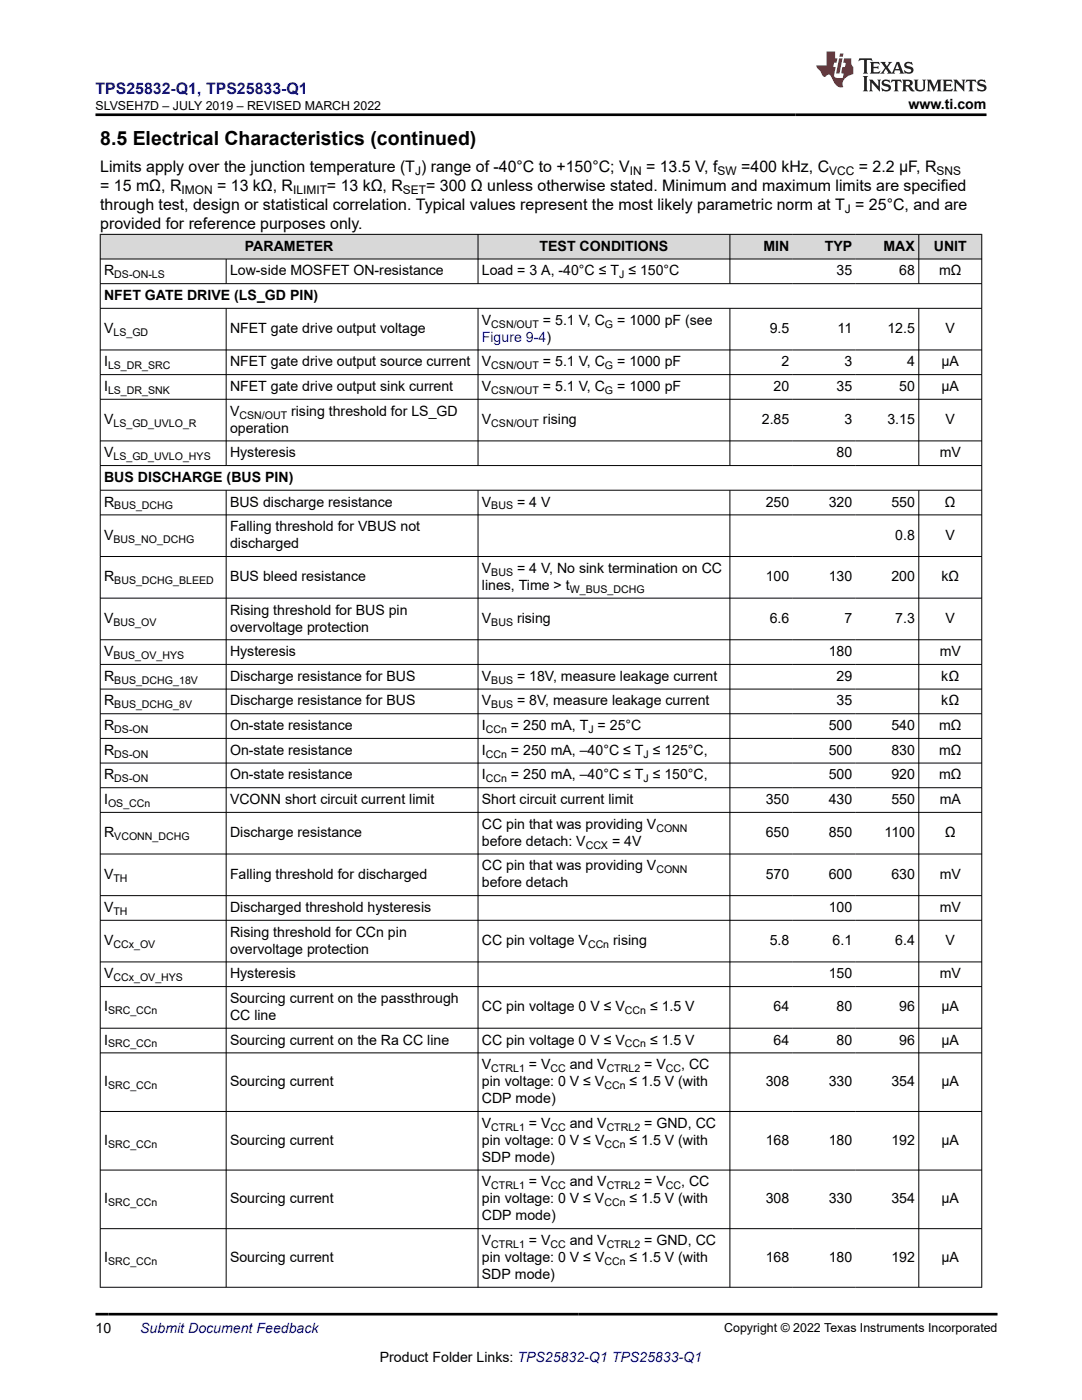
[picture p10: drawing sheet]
<svg xmlns="http://www.w3.org/2000/svg" width="216mm" height="279mm" viewBox="0 0 216 279" stroke-linecap="round" stroke-linejoin="round" font-family="sans-serif">
<defs><g id="words">
<text font-size="3.9" x="20" y="28.8">8.5 Electrical Characteristics (continued)</text>
<text font-size="3.2" fill="#00f" x="19" y="18.7">TPS25832-Q1, TPS25833-Q1</text>
<g font-size="3.2">
<text x="20" y="34.3">Limits apply over the junction temperature (T ) range of -40°C to +150°C; V</text>
<text x="128.9" y="34.3">= 13.5 V, f</text>
<text x="147.9" y="34.3">=400 kHz, C</text>
<text x="171.4" y="34.3">= 2.2 µF, R</text>
<text x="20" y="38.1">= 15 mΩ, R</text>
<text x="20" y="41.9">through test, design or statistical correlation. Typical values represent the most likely parametric norm at T = 25°C, and are</text>
<text x="43.3" y="38.1">= 13 kΩ, R</text>
<text x="65.2" y="38.1">= 13 kΩ, R</text>
<text x="85" y="38.1">= 300 Ω unless otherwise stated. Minimum and maximum limits are specified</text>
<text x="20" y="45.7">provided for reference purposes only.</text>
</g>
<g font-size="2.8">
<text x="181.3" y="21.8">www.ti.com</text>
<text x="48.9" y="50">PARAMETER</text>
<text x="107.7" y="50">TEST CONDITIONS</text>
<text x="152.3" y="50">MIN</text>
<text x="164.6" y="50">TYP</text>
<text x="176.3" y="50">MAX</text>
<text x="186.3" y="50">UNIT</text>
<text x="20.8" y="55">R</text>
<text x="20.8" y="59.9">NFET GATE DRIVE (LS_GD PIN)</text>
<text x="45.9" y="55">Low-side MOSFET ON-resistance</text>
<text x="96.2" y="55">Load = 3 A, -40°C ≤ T ≤ 150°C</text>
<text x="166.9" y="55">35</text>
<text x="179.4" y="55">68</text>
<text x="187.4" y="55">mΩ</text>
<text x="96.2" y="64.8">V</text>
<text x="108.3" y="64.8">= 5.1 V, C</text>
<text x="123.1" y="64.8">= 1000 pF (see</text>
<text x="20.8" y="66.5">V</text>
<text x="45.9" y="66.5">NFET gate drive output voltage</text>
<text x="153.6" y="66.5">9.5</text>
<text x="167.1" y="66.5">11</text>
<text x="177.1" y="66.5">12.5</text>
<text x="188.7" y="66.5">V</text>
<text x="20.8" y="73.1">I</text>
<text x="45.9" y="73.1">NFET gate drive output source current</text>
<text x="96.2" y="73.1">V</text>
<text x="108.3" y="73.1">= 5.1 V, C</text>
<text x="123.1" y="73.1">= 1000 pF</text>
<text x="155.9" y="73.1">2</text>
<text x="168.5" y="73.1">3</text>
<text x="181" y="73.1">4</text>
<text x="187.9" y="73.1">µA</text>
<text x="20.8" y="78">I</text>
<text x="45.9" y="78">NFET gate drive output sink current</text>
<text x="45.9" y="83">V</text>
<text x="58.1" y="83">rising threshold for LS_GD</text>
<text x="96.2" y="78">V</text>
<text x="108.3" y="78">= 5.1 V, C</text>
<text x="123.1" y="78">= 1000 pF</text>
<text x="154.4" y="78">20</text>
<text x="166.9" y="78">35</text>
<text x="179.4" y="78">50</text>
<text x="187.9" y="78">µA</text>
<text x="20.8" y="84.7">V</text>
<text x="45.9" y="86.3">operation</text>
<text x="96.2" y="84.7">V</text>
<text x="108.3" y="84.7">rising</text>
<text x="152" y="84.7">2.85</text>
<text x="168.5" y="84.7">3</text>
<text x="177.1" y="84.7">3.15</text>
<text x="188.7" y="84.7">V</text>
<text x="20.8" y="91.3">V</text>
<text x="45.9" y="91.3">Hysteresis</text>
<text x="166.9" y="91.3">80</text>
<text x="187.5" y="91.3">mV</text>
<text x="20.8" y="96.2">BUS DISCHARGE (BUS PIN)</text>
<text x="20.8" y="101.1">R</text>
<text x="45.9" y="101.1">BUS discharge resistance</text>
<text x="96.2" y="101.1">V</text>
<text x="103.2" y="101.1">= 4 V</text>
<text x="152.8" y="101.1">250</text>
<text x="165.4" y="101.1">320</text>
<text x="177.9" y="101.1">550</text>
<text x="188.6" y="101.1">Ω</text>
<text x="20.8" y="107.7">V</text>
<text x="45.9" y="106">Falling threshold for VBUS not</text>
<text x="178.6" y="107.7">0.8</text>
<text x="188.7" y="107.7">V</text>
<text x="45.9" y="109.4">discharged</text>
<text x="20.8" y="116">R</text>
<text x="45.9" y="116">BUS bleed resistance</text>
<text x="96.2" y="114.3">V</text>
<text x="96.2" y="117.7">lines, Time &gt; t</text>
<text x="103.2" y="114.3">= 4 V, No sink termination on CC</text>
<text x="152.8" y="116">100</text>
<text x="165.4" y="116">130</text>
<text x="177.9" y="116">200</text>
<text x="187.9" y="116">kΩ</text>
<text x="20.8" y="124.3">V</text>
<text x="45.9" y="122.6">Rising threshold for BUS pin</text>
<text x="96.2" y="124.3">V</text>
<text x="103.2" y="124.3">rising</text>
<text x="153.6" y="124.3">6.6</text>
<text x="168.5" y="124.3">7</text>
<text x="178.6" y="124.3">7.3</text>
<text x="188.7" y="124.3">V</text>
<text x="20.8" y="131">V</text>
<text x="45.9" y="126">overvoltage protection</text>
<text x="45.9" y="131">Hysteresis</text>
<text x="165.4" y="131">180</text>
<text x="187.5" y="131">mV</text>
<text x="20.8" y="135.9">R</text>
<text x="45.9" y="135.9">Discharge resistance for BUS</text>
<text x="96.2" y="135.9">V</text>
<text x="103.2" y="135.9">= 18V, measure leakage current</text>
<text x="166.9" y="135.9">29</text>
<text x="187.8" y="135.9">kΩ</text>
<text x="20.8" y="140.8">R</text>
<text x="45.9" y="140.8">Discharge resistance for BUS</text>
<text x="96.2" y="140.8">V</text>
<text x="103.2" y="140.8">= 8V, measure leakage current</text>
<text x="166.9" y="140.8">35</text>
<text x="187.8" y="140.8">kΩ</text>
<text x="20.8" y="145.7">R</text>
<text x="45.9" y="145.7">On-state resistance</text>
<text x="96.2" y="145.7">I</text>
<text x="102" y="145.7">= 250 mA, T = 25°C</text>
<text x="165.4" y="145.7">500</text>
<text x="177.9" y="145.7">540</text>
<text x="187.4" y="145.7">mΩ</text>
<text x="20.8" y="150.6">R</text>
<text x="20.8" y="155.6">R</text>
<text x="45.9" y="150.6">On-state resistance</text>
<text x="45.9" y="155.6">On-state resistance</text>
<text x="96.2" y="150.6">I</text>
<text x="96.2" y="155.6">I</text>
<text x="102" y="150.6">= 250 mA, –40°C ≤ T ≤ 125°C,</text>
<text x="102" y="155.6">= 250 mA, –40°C ≤ T ≤ 150°C,</text>
<text x="165.4" y="150.6">500</text>
<text x="165.4" y="155.6">500</text>
<text x="177.9" y="150.6">830</text>
<text x="177.9" y="155.6">920</text>
<text x="187.4" y="150.6">mΩ</text>
<text x="187.4" y="155.6">mΩ</text>
<text x="20.8" y="160.5">I</text>
<text x="45.9" y="160.5">VCONN short circuit current limit</text>
<text x="96.2" y="160.5">Short circuit current limit</text>
<text x="152.8" y="160.5">350</text>
<text x="165.4" y="160.5">430</text>
<text x="177.9" y="160.5">550</text>
<text x="187.5" y="160.5">mA</text>
<text x="20.8" y="167.1">R</text>
<text x="45.9" y="167.1">Discharge resistance</text>
<text x="96.2" y="165.4">CC pin that was providing V</text>
<text x="152.8" y="167.1">650</text>
<text x="165.4" y="167.1">850</text>
<text x="176.5" y="167.1">1100</text>
<text x="188.5" y="167.1">Ω</text>
<text x="96.2" y="168.8">before detach: V</text>
<text x="96.2" y="173.7">CC pin that was providing V</text>
<text x="122.1" y="168.8">= 4V</text>
<text x="20.8" y="175.4">V</text>
<text x="45.9" y="175.4">Falling threshold for discharged</text>
<text x="96.2" y="177.1">before detach</text>
<text x="152.8" y="175.4">570</text>
<text x="165.4" y="175.4">600</text>
<text x="177.9" y="175.4">630</text>
<text x="187.5" y="175.4">mV</text>
<text x="20.8" y="182">V</text>
<text x="45.9" y="182">Discharged threshold hysteresis</text>
<text x="165.4" y="182">100</text>
<text x="187.5" y="182">mV</text>
<text x="20.8" y="188.6">V</text>
<text x="45.9" y="186.9">Rising threshold for CCn pin</text>
<text x="45.9" y="190.3">overvoltage protection</text>
<text x="96.2" y="188.6">CC pin voltage V</text>
<text x="122.3" y="188.6">rising</text>
<text x="153.6" y="188.6">5.8</text>
<text x="166.1" y="188.6">6.1</text>
<text x="178.6" y="188.6">6.4</text>
<text x="188.7" y="188.6">V</text>
<text x="20.8" y="195.2">V</text>
<text x="45.9" y="195.2">Hysteresis</text>
<text x="165.4" y="195.2">150</text>
<text x="187.5" y="195.2">mV</text>
<text x="20.8" y="201.9">I</text>
<text x="45.9" y="200.2">Sourcing current on the passthrough</text>
<text x="45.9" y="203.6">CC line</text>
<text x="96.2" y="201.9">CC pin voltage 0 V ≤ V</text>
<text x="129.7" y="201.9">≤ 1.5 V</text>
<text x="154.4" y="201.9">64</text>
<text x="166.9" y="201.9">80</text>
<text x="179.4" y="201.9">96</text>
<text x="187.9" y="201.9">µA</text>
<text x="20.8" y="208.5">I</text>
<text x="45.9" y="208.5">Sourcing current on the Ra CC line</text>
<text x="96.2" y="208.5">CC pin voltage 0 V ≤ V</text>
<text x="129.7" y="208.5">≤ 1.5 V</text>
<text x="154.4" y="208.5">64</text>
<text x="166.9" y="208.5">80</text>
<text x="179.4" y="208.5">96</text>
<text x="187.9" y="208.5">µA</text>
<text x="96.2" y="213.4">V</text>
<text x="105.5" y="213.4">= V</text>
<text x="113.7" y="213.4">and V</text>
<text x="128.5" y="213.4">= V</text>
<text x="135.9" y="213.4">, CC</text>
<text x="20.8" y="216.8">I</text>
<text x="45.9" y="216.8">Sourcing current</text>
<text x="96.2" y="216.8">pin voltage: 0 V ≤ V</text>
<text x="96.2" y="220.2">CDP mode)</text>
<text x="125.6" y="216.8">≤ 1.5 V (with</text>
<text x="152.8" y="216.8">308</text>
<text x="165.4" y="216.8">330</text>
<text x="177.9" y="216.8">354</text>
<text x="187.9" y="216.8">µA</text>
<text x="96.2" y="225.1">V</text>
<text x="105.5" y="225.1">= V</text>
<text x="113.7" y="225.1">and V</text>
<text x="128.5" y="225.1">= GND, CC</text>
<text x="20.8" y="228.5">I</text>
<text x="45.9" y="228.5">Sourcing current</text>
<text x="96.2" y="228.5">pin voltage: 0 V ≤ V</text>
<text x="96.2" y="231.9">SDP mode)</text>
<text x="125.6" y="228.5">≤ 1.5 V (with</text>
<text x="152.8" y="228.5">168</text>
<text x="165.4" y="228.5">180</text>
<text x="177.9" y="228.5">192</text>
<text x="187.9" y="228.5">µA</text>
<text x="96.2" y="236.8">V</text>
<text x="105.5" y="236.8">= V</text>
<text x="113.7" y="236.8">and V</text>
<text x="128.5" y="236.8">= V</text>
<text x="135.9" y="236.8">, CC</text>
<text x="20.8" y="240.2">I</text>
<text x="45.9" y="240.2">Sourcing current</text>
<text x="96.2" y="240.2">pin voltage: 0 V ≤ V</text>
<text x="96.2" y="243.6">CDP mode)</text>
<text x="125.6" y="240.2">≤ 1.5 V (with</text>
<text x="152.8" y="240.2">308</text>
<text x="165.4" y="240.2">330</text>
<text x="177.9" y="240.2">354</text>
<text x="187.9" y="240.2">µA</text>
<text x="20.8" y="251.9">I</text>
<text x="45.9" y="251.9">Sourcing current</text>
<text x="96.2" y="251.9">pin voltage: 0 V ≤ V</text>
<text x="96.2" y="248.5">V</text>
<text x="105.5" y="248.5">= V</text>
<text x="113.7" y="248.5">and V</text>
<text x="125.6" y="251.9">≤ 1.5 V (with</text>
<text x="128.5" y="248.5">= GND, CC</text>
<text x="152.8" y="251.9">168</text>
<text x="165.4" y="251.9">180</text>
<text x="177.9" y="251.9">192</text>
<text x="187.9" y="251.9">µA</text>
<text x="96.2" y="255.3">SDP mode)</text>
<text x="19" y="266.1">10</text>
<text x="75.8" y="271.7">Product Folder Links: TPS25832-Q1 TPS25833-Q1</text>
</g>
<g font-size="2.8" fill="#00f">
<text x="96.2" y="68.2">Figure 9-4)</text>
<text x="28" y="266.1">Submit Document Feedback</text>
</g>
<g font-size="2.5">
<text x="19.1" y="21.9">SLVSEH7D – JULY 2019 – REVISED MARCH 2022</text>
<text x="144.5" y="265.8">Copyright © 2022 Texas Instruments Incorporated</text>
</g>
<g font-size="2.4">
<text x="82.8" y="34.9">J</text>
<text x="125.6" y="34.9">IN</text>
<text x="143.2" y="34.9">SW</text>
<text x="165.5" y="34.9">VCC</text>
<text x="186.9" y="34.9">SNS</text>
<text x="36.2" y="38.7">IMON</text>
<text x="58.5" y="38.7">ILIMIT</text>
<text x="80.4" y="38.7">SET</text>
<text x="168.6" y="42.5">J</text>
</g>
<g font-size="2.1">
<text x="22.8" y="55.5">DS-ON-LS</text>
<text x="123.5" y="55.5">J</text>
<text x="98" y="65.4">CSN/OUT</text>
<text x="120.7" y="65.4">G</text>
<text x="22.6" y="67.1">LS_GD</text>
<text x="21.6" y="73.7">LS_DR_SRC</text>
<text x="98" y="73.7">CSN/OUT</text>
<text x="120.7" y="73.7">G</text>
<text x="21.6" y="78.6">LS_DR_SNK</text>
<text x="47.8" y="83.5">CSN/OUT</text>
<text x="98" y="78.6">CSN/OUT</text>
<text x="120.7" y="78.6">G</text>
<text x="22.6" y="85.2">LS_GD_UVLO_R</text>
<text x="98" y="85.2">CSN/OUT</text>
<text x="22.6" y="91.8">LS_GD_UVLO_HYS</text>
<text x="22.8" y="101.7">BUS_DCHG</text>
<text x="98" y="101.7">BUS</text>
<text x="22.6" y="108.3">BUS_NO_DCHG</text>
<text x="22.8" y="116.6">BUS_DCHG_BLEED</text>
<text x="98" y="114.9">BUS</text>
<text x="113.7" y="118.3">W_BUS_DCHG</text>
<text x="22.6" y="124.9">BUS_OV</text>
<text x="98" y="124.9">BUS</text>
<text x="22.6" y="131.5">BUS_OV_HYS</text>
<text x="22.8" y="136.4">BUS_DCHG_18V</text>
<text x="98" y="136.4">BUS</text>
<text x="22.8" y="141.4">BUS_DCHG_8V</text>
<text x="98" y="141.4">BUS</text>
<text x="22.8" y="146.3">DS-ON</text>
<text x="96.9" y="146.3">CCn</text>
<text x="117.4" y="146.3">J</text>
<text x="22.8" y="151.2">DS-ON</text>
<text x="96.9" y="151.2">CCn</text>
<text x="128.4" y="151.2">J</text>
<text x="21.6" y="161">OS_CCn</text>
<text x="22.8" y="156.1">DS-ON</text>
<text x="96.9" y="156.1">CCn</text>
<text x="128.4" y="156.1">J</text>
<text x="22.8" y="167.7">VCONN_DCHG</text>
<text x="131" y="166">CONN</text>
<text x="116.9" y="169.4">CCX</text>
<text x="22.6" y="176">TH</text>
<text x="131" y="174.3">CONN</text>
<text x="22.6" y="182.6">TH</text>
<text x="22.6" y="189.2">CCx_OV</text>
<text x="117.3" y="189.2">CCn</text>
<text x="22.6" y="195.8">CCx_OV_HYS</text>
<text x="21.6" y="202.4">SRC_CCn</text>
<text x="124.7" y="202.4">CCn</text>
<text x="21.6" y="209">SRC_CCn</text>
<text x="124.7" y="209">CCn</text>
<text x="98" y="214">CTRL1</text>
<text x="109.8" y="214">CC</text>
<text x="121.1" y="214">CTRL2</text>
<text x="132.9" y="214">CC</text>
<text x="21.6" y="217.3">SRC_CCn</text>
<text x="120.6" y="217.3">CCn</text>
<text x="98" y="225.7">CTRL1</text>
<text x="109.8" y="225.7">CC</text>
<text x="121.1" y="225.7">CTRL2</text>
<text x="21.6" y="229">SRC_CCn</text>
<text x="120.6" y="229">CCn</text>
<text x="98" y="237.4">CTRL1</text>
<text x="109.8" y="237.4">CC</text>
<text x="121.1" y="237.4">CTRL2</text>
<text x="132.9" y="237.4">CC</text>
<text x="21.6" y="240.7">SRC_CCn</text>
<text x="120.6" y="240.7">CCn</text>
<text x="98" y="249">CTRL1</text>
<text x="109.8" y="249">CC</text>
<text x="121.1" y="249">CTRL2</text>
<text x="21.6" y="252.4">SRC_CCn</text>
<text x="120.6" y="252.4">CCn</text>
</g>
</g></defs>
<g fill="#d8d8d8">
<path d="M20 46.8h175.9v4.9h-175.9z" fill-rule="evenodd"/>
<path d="M20.1 46.8h75.2v4.8h-75.2z" fill-rule="evenodd"/>
<path d="M95.4 46.8h50.2v4.8h-50.2z" fill-rule="evenodd"/>
<path d="M145.7 46.8h12.5v4.8h-12.5z" fill-rule="evenodd"/>
<path d="M158.2 46.8h12.6v4.8h-12.6z" fill-rule="evenodd"/>
<path d="M170.8 46.8h12.5v4.8h-12.5z" fill-rule="evenodd"/>
<path d="M183.4 46.8h12.4v4.8h-12.4z" fill-rule="evenodd"/>
</g>
<g fill="none" stroke="#000" stroke-width=".2">
<path d="M19.9 46.8h176.1M19.9 51.7h176.1M19.9 56.6h176.1M20 46.7v210.3M45.1 51.7v5M95.4 46.7v10M145.6 46.7v10M183.3 46.7v10M195.9 46.7v210.3M19.9 61.5h176.1M19.9 69.8h176.1M19.9 74.8h176.1"/>
<path d="M19.9 79.7h176.1M45.1 61.5v31.5M95.4 61.5v31.5M145.6 61.5v31.5M183.3 61.5v31.5M19.9 88h176.1M19.9 92.9h176.1M19.9 97.8h176.1M45.1 97.8v159.2M95.4 97.8v159.2M145.6 97.8v159.2M183.3 97.8v159.2"/>
<path d="M19.9 102.8h176.1M19.9 111.1h176.1M19.9 119.4h176.1M19.9 127.7h176.1M19.9 132.6h176.1M19.9 137.5h176.1M19.9 142.4h176.1M19.9 147.4h176.1M19.9 152.3h176.1M19.9 157.2h176.1M19.9 162.1h176.1M19.9 170.4h176.1"/>
<path d="M19.9 178.7h176.1M19.9 183.7h176.1M19.9 192h176.1M19.9 196.9h176.1M19.9 205.2h176.1M19.9 210.1h176.1M19.9 221.8h176.1M19.9 233.5h176.1M19.9 245.2h176.1M19.9 256.9h176.1"/>
</g>
<path d="M171.5 11.6l-.2 .6 .5-.2h.6v.1v2.2l-.2 .4h1l-.2-.4v-2.2v-.1h.5l.5 .2-.1-.6zM173.6 12.4l.2 .3v1.6l-.2 .4h1.9l.1-.6a1.08 1.08 0 0 1-1.3 .2v-.7h.6l.4 .2v-.7l-.4 .2h-.6v-.5l.2-.2a1 1 0 0 1 1 .3l-.1-.5zM175.7 12.4l.9 1.1-1 1.2h.9l-.2-.2 .5-.8 .4 .8-.2 .2h1.6l-.2-.2 .2-.5h.9l.1 .5-.1 .2h.9l-.2-.4-.8-1.9h-.5l-.9 2.1-.9-1.1 .9-1h-.8l.2 .2-.4 .6-.4-.6 .2-.2zM179 12.8l.4 1h-.7zM180.7 12.5a.65 .65 0 0 0-.2 .7 .65 .65 0 0 0 .6 .5l.6 .1 .1 .3a.79 .79 0 0 1-.7 .4 .79 .79 0 0 1-.7-.5l.1 .7 .2-.1a.93 .93 0 0 0 1.1 0 .93 .93 0 0 0 .4-.9 1.46 1.46 0 0 0-1.2-.6l-.1-.3a1.09 1.09 0 0 1 1.2 .2l-.2-.6-.1 .1-.5-.2zM172.2 15.2l.2 .4v2.2l-.2 .4h1l-.2-.4v-2.2l.2-.4zM173.4 15.9l.2 .4v1.5l-.2 .4h.8l-.3-.4 .1-1.3 1.6 1.8v-2l.2-.4h-.7l.1 .2 .1 1.1-1.2-1.3zM176.2 16a.65 .65 0 0 0-.2 .8 .65 .65 0 0 0 .6 .4l.6 .2 .1 .2a.79 .79 0 0 1-.7 .4 .79 .79 0 0 1-.7-.5l.1 .7 .2-.1a.93 .93 0 0 0 1.1 .1 .93 .93 0 0 0 .4-1 1.46 1.46 0 0 0-1.2-.5l-.1-.4a1.09 1.09 0 0 1 1.2 .2l-.1-.6-.2 .1-.5-.1zM177.9 15.9l-.1 .6a.63 .63 0 0 1 .8-.3v1.6l-.3 .4h1l-.2-.4v-1.6a.66 .66 0 0 1 .8 .3l-.1-.6zM180 15.9l.2 .4v1.5l-.2 .4h1l-.2-.2-.1-.7h.5l.1 .2a.79 .79 0 0 0 1.2 .6l-1-.9a.61 .61 0 0 0 .6-.6 .61 .61 0 0 0-.5-.7zM180.8 16.2h.1a.47 .47 0 0 1 .5 .1 .47 .47 0 0 1 .1 .5l-.1 .1-.7 .1zM182.3 15.9l.2 .2a2.27 2.27 0 0 0 .4 2 1.04 1.04 0 0 0 1.7-.7v-1.3l.2-.2h-.8l.2 .4v1.1a.6 .6 0 0 1-.6 .6 .6 .6 0 0 1-.6-.6v-1.1l.3-.4zM184.9 15.9l.2 .4v1.5l-.2 .4h.8l-.3-.4v-1.4l.9 1.9 .9-1.9v1.4l-.3 .4h1l-.2-.4v-1.5l.2-.4h-.8l-.7 1.5-.6-1.5zM188.1 15.9l.2 .4v1.5l-.2 .4h1.9l.1-.6a1.09 1.09 0 0 1-1.3 .2v-.7h.6l.4 .2v-.6l-.4 .2h-.6v-.6l.2-.1a1.01 1.01 0 0 1 1 .3l-.1-.6zM190.2 15.9l.3 .4v1.5l-.3 .4h.8l-.2-.4v-1.3l1.6 1.8v-2l.2-.4h-.7l.2 .2v1.1l-1.2-1.3zM192.8 15.9l-.1 .6a.63 .63 0 0 1 .8-.3v1.6l-.3 .4h1l-.2-.4v-1.6a.66 .66 0 0 1 .8 .3l-.1-.6zM195.2 16a.65 .65 0 0 0-.2 .8 .65 .65 0 0 0 .6 .4l.6 .2 .2 .2a.79 .79 0 0 1-.7 .4 .79 .79 0 0 1-.7-.5l.1 .7 .2-.1a.93 .93 0 0 0 1 .1 .93 .93 0 0 0 .5-1 1.46 1.46 0 0 0-1.3-.5v-.4a1.09 1.09 0 0 1 1.2 .2l-.2-.6-.2 .1-.5-.1z" fill="#231f20"/>
<path d="M164.9 10.3v2.7h-2l.1 .4 .8 1a.95 .95 0 0 0 1 .9 .59 .59 0 0 1 .5-.4 .59 .59 0 0 1 .5 .3l.4 .8a1.59 1.59 0 0 0 2.1 1.4 1.61 1.61 0 0 1 1-2.3l1-.3-.1-1.5a1.59 1.59 0 0 1-.3-1.7h-1.5l-.2 .9h.6l-.2 .9h-.5l-.2 .9v.3l.4 .1-.1 .9h-.7a.73 .73 0 0 1-1-.7l.3-1.5h-.5l.1-.9h.5l.2-.9h-.5v-1.3zM167.4 11.6l-.6 3.1h.7l.6-3.1zM167.6 10.7l-.1 .6h.7l.1-.6z" fill="#ed1c24"/>
<path d="M19 22.9h177.8M19 262.3h180" fill="none" stroke="#000" stroke-width=".53"/>
<use href="#words"/>
</svg>
